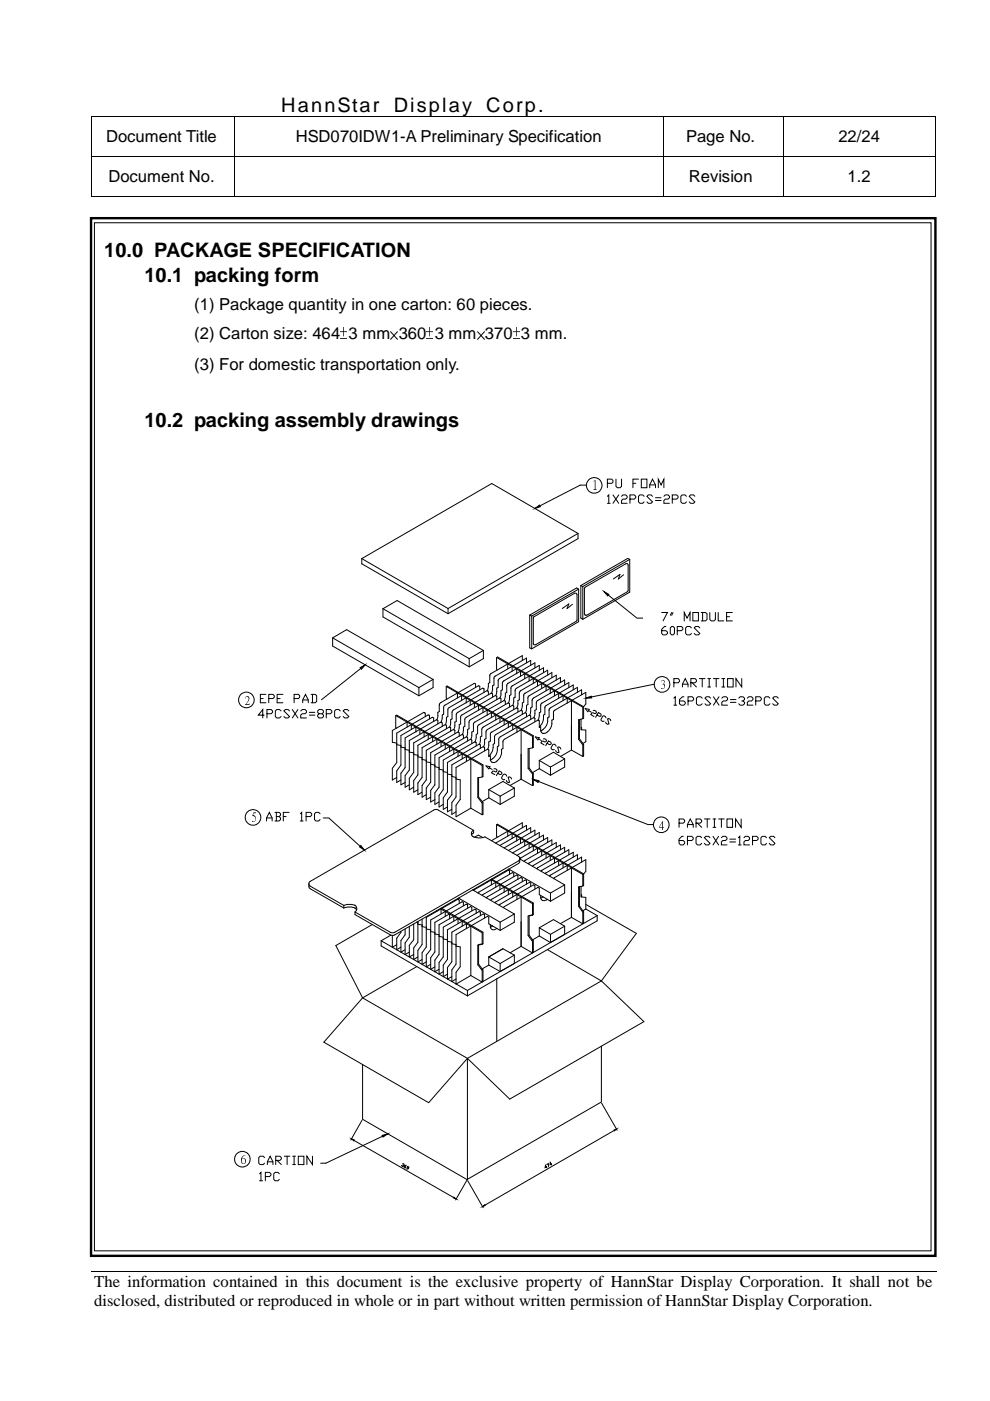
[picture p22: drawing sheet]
<svg xmlns="http://www.w3.org/2000/svg" width="210mm" height="297mm" viewBox="0 0 210 297" stroke-linecap="round" stroke-linejoin="round" font-family="sans-serif">
<defs><g id="words">
<g font-size="4.2">
<text x="59.6" y="23.8">HannStar</text>
<text x="83.5" y="23.8">Display Corp.</text>
<text x="22.1" y="54.5">10.0 PACKAGE SPECIFICATION</text>
<text x="30.6" y="59.8">10.1 packing form</text>
<text x="30.6" y="90.5">10.2 packing assembly drawings</text>
</g>
<g font-size="3.5">
<text x="22.5" y="30.2">Document Title</text>
<text x="62.7" y="30.2">HSD070IDW1-A Preliminary Specification</text>
<text x="145.5" y="30.2">Page No.</text>
<text x="177.8" y="30.2">22/24</text>
<text x="23" y="38.7">Document No.</text>
<text x="146.1" y="38.7">Revision</text>
<text x="179.7" y="38.7">1.2</text>
<text x="41.2" y="65.8">(1) Package quantity in one carton: 60 pieces.</text>
<text x="41.2" y="72">(2) Carton size: 464±3 mm×360±3 mm×370±3 mm.</text>
<text x="41.2" y="78.5">(3) For domestic transportation only.</text>
<text x="20" y="272.9">The information contained in this document is the exclusive property of HannStar Display Corporation. It shall not be</text>
<text x="20" y="277">disclosed, distributed or reproduced in whole or in part without written permission of HannStar Display Corporation.</text>
</g>
<g font-size="2.6">
<text x="125.6" y="103.7">1</text>
<text x="51.8" y="149.2">2</text>
<text x="140" y="145.9">3</text>
<text x="53.2" y="174.1">5</text>
<text x="139.8" y="175.7">4</text>
<text x="51" y="246.6">6</text>
</g>
</g></defs>
<g fill="#000">
<path d="M19.4 24.7h.2v.1h-.2zM19.4 33.1h.2v.2h-.2zM49.5 24.7h.2v.1h-.2zM49.5 33.1h.2v.2h-.2zM59.1 24.7h.1v.1h-.1zM140.5 24.7h.2v.1h-.2zM140.5 33.1h.2v.2h-.2zM165.9 24.7h.2v.1h-.2zM165.9 33.1h.2v.2h-.2zM198.2 24.7h.1v.1h-.1zM198.2 33.1h.1v.2h-.1zM19.4 41.6h.2v.2h-.2z"/>
<path d="M49.5 41.6h.2v.2h-.2zM140.5 41.6h.2v.2h-.2zM165.9 41.6h.2v.2h-.2zM198.2 41.6h.1v.2h-.1zM198.5 269.6v.1z"/>
</g>
<g fill="none" stroke="#000" stroke-width=".21">
<path d="M19.5 24.8v8.3M19.5 33.3v8.3M19.6 24.8h29.9M19.6 33.2h29.9M49.6 24.8v8.3M49.6 33.3v8.3M49.7 24.8h9.4M49.7 33.2h90.8M59.2 24.8h81.3M140.6 24.8v8.3M140.6 33.3v8.3M140.7 24.8h25.2"/>
<path d="M140.7 33.2h25.2M166 24.8v8.3M166 33.3v8.3M166.1 24.8h32.1M166.1 33.2h32.1M198.2 24.8v8.3M198.2 33.3v8.3M19.6 41.7h29.9M49.7 41.7h90.8M140.7 41.7h25.2M166.1 41.7h32.1M19.3 269.6h179.2"/>
</g>
<g fill="#fff">
<path d="M19.3 277.9h179.2z"/>
<path d="M198.5 269.7v8.2z"/>
</g>
<path d="M19.3 46.3h179v220h-179z" fill="none" stroke="#000" stroke-width=".51"/>
<path d="M20 47.2h177.4v218h-177.4z" fill-rule="evenodd" fill="#fff"/>
<path d="M20 47.2h177.4v218h-177.4z" fill="none" stroke="#000" stroke-width=".21"/>
<path d="M45.5 91.6h127.1v168.3h-127.1z" fill="#fff"/>
<path d="M45.4 91.6v168.3h127.2" fill="none" stroke="#fff" stroke-width=".21"/>
<g fill="none" stroke="#000" stroke-width=".21">
<path d="M76.7 118.4v1.1l18.3 10.6M76.7 118.4l18.3 10.6M113.4 107.8l1-.7 .2 .3zM122.6 113.1l-18.3-10.6-27.6 15.9M122.6 113.1v1.1l-27.6 15.9M122.6 113.1l-27.6 15.9M124.3 102.9h-1.3l-8.5 4.4M128.8 102.5h.9l.3-.3v-.3l-.3-.3h-.9v1.8M128.8 105.2l.3-.3v1.8M128.8 106.7h.6M130 104.9l1.2 1.8M130.6 101.6v1.5l.3 .3h.6l.3-.3v-1.5"/>
<path d="M131.2 104.9l-1.2 1.8M131.8 105.2l.3-.3h.6l.3 .3v.3l-.3 .3h-.6l-.3 .3v.6h1.2M133.5 118.6l-9.9 5.8M133.5 118.6l-.4-.2-10 5.7M133.5 118.6v6.9l-9.9 5.8M133.6 105.8h.9l.3-.3v-.3l-.3-.3h-.9v1.8M134.2 102.5h.6M135.4 101.6h-1.2v1.8M136 101.6h1.2v1.8h-1.2zM136.6 105.2l-.3-.3h-.6l-.3 .3v1.2l.3 .3h.6l.3-.3M137.8 103.4v-.6l.5-1.2 .7 1.2v.6M137.8 102.8h1.2"/>
<path d="M138.3 105.2l-.3-.3h-.5l-.3 .3 1.1 1.2-.3 .3h-.5l-.3-.3M139 105.5h1.2M139 106.1h1.2M139.6 103.4v-1.8l.6 1.2 .6-1.2v1.8M140.8 105.2l.3-.3h.5l.3 .3v.3l-.3 .3h-.5l-.3 .3v.6h1.1M142.5 105.8h1l.3-.3v-.3l-.3-.3h-1v1.8M145.5 105.2l-.3-.3h-.5l-.3 .3v1.2l.3 .3h.5l.3-.3M147.3 105.2l-.2-.3h-.7l-.3 .3 1.2 1.2-.2 .3h-.7l-.3-.3M70.5 135.2l18.3 10.6M70.5 135.2v1.8l18.3 10.5M70.5 135.2l3-1.7 18.3 10.5M81.2 129.1v1.7l18.3 10.6"/>
<path d="M81.2 129.1l3-1.8 18.3 10.6M81.2 129.1l18.3 10.5M95 129v1.1M99.5 139.6v1.8M102.5 137.9v1.7l-3 1.8M102.5 137.9l-3 1.7M105.5 139.3l18.2 10.5M112.3 130.4v7l.4 .2M112.3 130.4l.4 .2M112.7 130.6v7M113.1 130.8l8.7-5 .5 .1v5.7l-8.8 5.1-.4-.2zM121.4 128.1l-1.2 .9 .4-1-1.4 1"/>
<path d="M122.7 124.9v6.9l-10 5.8M122.7 124.9l-.4-.2-10 5.7M122.7 124.9l-10 5.7M123.1 124.1v6.9l.5 .3M123.1 124.1l.5 .3M123.6 124.4v6.9M124 124.6l8.7-5.1 .5 .2v5.6l-8.8 5.2-.3-.1-.2-.2zM128.1 125.4l1 .6-.2 .4zM129 126.2l6 4.8h1.3M132.2 121.9l-1.1 .9 .3-1-1.4 1M140.3 129.9h1.2l-.9 1.7M141.2 132.8h-.3l-.6 .6v.9l.3 .3h.6l.3-.3v-.3l-.3-.3h-.9"/>
<path d="M142.1 133.1l.3-.3h.3l.3 .3v1.2l-.3 .3h-.3l-.3-.3zM142.4 129.9l-.3 .6M142.7 129.9l-.3 .6M143.6 133.7h.9l.3-.3v-.3l-.3-.3h-.9v1.8M145.1 131.6v-1.7l.6 1.1 .6-1.1v1.7M146.6 133.1l-.3-.3h-.6l-.3 .3v1.2l.3 .3h.6l.3-.3M146.9 129.9h1.2v1.7h-1.2zM148.4 133.1l-.3-.3h-.6l-.3 .3 1.2 1.2-.3 .3h-.6l-.3-.3M148.7 129.9h.9l.3 .2v1.2l-.3 .3h-.9M149 129.9v1.7M150.5 129.9v1.4l.3 .3h.6l.3-.3v-1.4M152.3 129.9v1.7h1.2"/>
<path d="M154.1 130.8h.6M155.3 129.9h-1.2v1.7h1.2M55.2 148.1h.6M56 151.6h-1.2l.9-1.2v1.8M56.4 147.2h-1.2v1.8h1.2M56.6 151.3h.9l.3-.3v-.3l-.3-.3h-.9v1.8M57 148.1h.9l.3-.3v-.3l-.3-.3h-.9v1.8M58.8 148.1h.6M59.6 150.7l-.3-.3h-.6l-.3 .3v1.2l.3 .3h.6l.3-.3M60 147.2h-1.2v1.8h1.2M61.4 150.7l-.3-.3h-.6l-.3 .3 1.2 1.2-.3 .3h-.6l-.3-.3M62 150.4l1.2 1.8"/>
<path d="M62.4 148.1h.9l.2-.3v-.3l-.2-.3h-.9v1.8M63.2 150.4l-1.2 1.8M63.8 150.7l.3-.3h.6l.3 .3v.3l-.3 .3h-.6l-.3 .3v.6h1.2M64.2 149v-.6l.6-1.2 .6 1.2v.6M64.2 148.4h1.2M65.6 151h1.2M65.6 151.6h1.2M66 147.2h.8l.3 .3v1.2l-.3 .3h-.8M66.3 147.2v1.8M67.6 151.3l-.2-.3v-.3l.2-.3h.7l.3 .3v.3l-.3 .3h-.7l-.2 .3v.3l.2 .3h.7l.3-.3v-.3l-.3-.3M69.2 151.3h.9l.3-.3v-.3l-.3-.3h-.9v1.8M72.1 150.7l-.3-.3h-.6l-.2 .3v1.2l.2 .3h.6l.3-.3"/>
<path d="M74 150.7l-.3-.3h-.6l-.3 .3 1.2 1.2-.3 .3h-.6l-.3-.3M76.4 141.5l1-.5-.8 .9zM76.5 141.7l-8.3 6.7M84 154.4l-.1-.2v-2.5l18.3 10.6v2.4l-.9 .2v4.2l.9 1.2v2.4l-2.4-1.3M84.1 151.8v-.2l18.3 10.6v2.4l-.2 .1M84.1 157.9l.9 .2M85 158.4l.9 .2M85.9 158.9l.9 .2M86.3 153.1v1M86.8 159.5l.9 .1M87.2 153.6v1.1M87.7 160l.9 .1"/>
<path d="M88.2 154.2v1M88.8 145.8v1.7M89 154.7v1M89.9 155.2v1M90.2 151.9v-.7l-.3-.2-6.7 3.9v2.5l.9 .2M90.8 155.7v1M91.1 152.4v-.6l-.3-.2-6.7 3.8v6.3l-.9 1.2v2.5l.9-.6M91.7 156.2v1.1M91.8 144v1.8l-3 1.7M91.8 144l-3 1.8M91.9 153v-.8l-.2-.1-6.7 3.8v6.3l-.9 1.2v2.5l.9-.5M92.6 156.7v1.1"/>
<path d="M92.8 153.5v-.7l-.3-.2-6.6 3.8v6.4l-.9 1.1v2.5l.9-.5M93.5 157.3v1M93.8 154v-.7l-.3-.2-6.7 3.9v6.3l-.9 1.2v2.4l.9-.5M94.4 157.8v1M94.7 154.5v-.7l-.3-.1-6.7 3.8v6.3l-.9 1.2v2.5l.9-.6M94.7 148.2l-.1-.2v-2.5l18.3 10.6v2.5l-.9 .1v4.2l.9 1.2v2.5l-2.4-1.4M94.8 145.7v-.3l18.3 10.6v2.5h-.2M95.3 158.3v1M95.5 155.1v-.8l-.3-.1-6.6 3.8v6.3l-.9 1.2v2.5l.9-.5M96.2 158.8v1.1M96.4 155.6v-.8l-.3-.1-6.6 3.8v6.3l-.9 1.2v2.5l.9-.5M97 146.9v1.1"/>
<path d="M97.1 159.3v1.1M97.4 156.1v-.7l-.3-.2-6.7 3.9v6.2l-.9 1.2v2.5l.9-.5M97.9 147.4v1.1M98 159.9v1M98.3 156.6v-.7l-.3-.2-6.7 3.9v6.2l-.9 1.3v2.4l.9-.5M98.8 148v1M99.1 157.1v-.7l-.3-.2-6.6 3.9v6.3l-.9 1.2v2.4l.9-.5M99.7 148.5v1M100 157.6v-.7l-.3-.2-6.6 3.9v6.3l-.9 1.2v2.4l.9-.5M100.6 149v1.1M100.8 145.7v-.6l-.3-.2-7.1 4.1-.3 .4v1.5l-.3 .1v1l-.2 .6M101 158.1v-.6l-.3-.2-6.7 3.8v6.3l-.9 1.2v2.5l.9-.6"/>
<path d="M101.5 149.5v1.1M101.7 146.2v-.7l-.3-.1-7.2 4.1-.1 .3v1.6l-.3 .2v.7l-.3 .8M101.9 158.7v-.7l-.3-.2-6.7 3.9v6.2l-.9 1.2v2.5l.9-.5M102.4 150.1v1M102.6 146.8v-.8l-.3-.1-7.1 4.2-.2 .3v1.5l-.3 .2v.8l-.3 .8M102.7 159.2v-.7l-.3-.2-6.6 3.9v6.3l-.9 1.2v2.4l.9-.5M103.3 150.6v1M103.5 147.3v-.7l-.3-.1-7.2 4.1-.2 .3v1.5l-.3 .2v.8l-.2 .8M103.8 143.2v1.5l-.3 .2v.7l-.2 .9M104.1 142.8l-.3 .3v.2M104.2 151.1v1M104.4 147.8v-.7l-.3-.1-7.1 4.1-.3 .4v1.5l-.3 .1v1l-.2 .6"/>
<path d="M104.7 143.8v1.4l-.3 .2v.8l-.2 .8M105 143.3l-.2 .2-.1 .3M105.1 151.6v1M105.3 148.4v-.8l-.3-.1-7.1 4.1-.2 .3v1.6l-.3 .2v.6l-.3 .9M105.4 142.1l-.1-.3v-2.4l18.3 10.5v2.5l-.9 .2v4.1l.9 1.2v2.5l-2.4-1.4M105.6 144.3v1.4l-.3 .2v.9l-.2 .7M105.9 143.8l-.3 .5M106 152.1v1M106.2 148.9v-.7l-.3-.2-7.1 4.1-.2 .3v1.6l-.3 .2-.1 1.1-.2 .4M106.5 144.8v1.4l-.3 .3v.9l-.2 .6M106.8 144.4l-.2 .2-.1 .3M106.9 152.6v1.1"/>
<path d="M107.1 149.4v-.7l-.3-.2-7.1 4.1-.3 .4v1.5l-.3 .2v.8l-.2 .7M107.4 145.4v1.4l-.3 .2v.6l-.2 .9M107.7 140.7v1.1M107.7 144.9l-.2 .2-.1 .3M107.8 153.1v1.1M108 149.9v-.7l-.3-.2-7.1 4.1-.2 .3v1.7l-.4 .1v1l-.2 .6M108.3 145.9v1.4l-.3 .2v.8l-.2 .7M108.6 141.3v1M108.6 145.4l-.3 .5M108.7 153.7v1M108.9 150.4v-.7l-.3-.2-7.1 4.2-.2 .3v1.6l-.3 .1v.7l-.3 .9M109.2 146.4v1.4l-.3 .2v.8l-.2 .7"/>
<path d="M109.5 145.9l-.3 .5M109.6 141.8v1.1M109.6 154.2v1.1M109.8 150.9v-.7l-.3-.1-7.2 4.1-.1 .3v1.6l-.3 .1v.9l-.3 .7M110.1 146.9v1.5l-.3 .1v1l-.2 .6M110.4 142.3v1.1M110.4 150.6l-7.1 4.1-.3 .4v1.5l-.3 .1v1l-.2 .7M110.4 150.6l.3 .2v.7M110.4 146.5l-.3 .5M110.5 154.7v10.5M110.7 140v-1l-6.6 3.8M111 147.4v1.5l-.3 .1v1l-.2 .6"/>
<path d="M111.3 142.8v1.1M111.6 152v-.7l-.3-.2-7.2 4.2-.1 .2v1.6l-.4 .2v.9l-.2 .7M111.6 140.5v-1l-6.6 3.9M111.9 147.9v1.5l-.3 .1v.9l-.2 .7M112.2 158.7v4.1l.9 1.2v2.5l-.2-.1M112.2 143.4v1M112.2 147.5l-.3 .5M112.5 152.5v-.7l-.3-.2-7.1 4.2-.2 .3v1.5l-.3 .2v.7a2.76 2.76 0 0 1-1 1.8M112.5 141.1v-1.1l-6.6 3.9M113.1 143.9v1M113.1 148l-.3 .4v1.5l-.3 .2v.8l-.2 .7M113.4 153v-.7l-.3-.1-7.1 4-.3 .4v1.5l-.2 .2v.7a2.53 2.53 0 0 1-1.5 2.1"/>
<path d="M113.4 141.6v-1.1l-6.6 3.9M113.5 156.2l.8 .2-.3 .5zM113.7 149v1.4l-.3 .2v.9l-.2 .7M114 144.4v1M114 152.7l-7.1 4-.3 .5v1.5l-.3 .2v.6a2.52 2.52 0 0 1-1.4 2.2l-.6-.1-.2-.2-.1-1.1-.4 .1v-1.4l-.3-.1-6.6 3.8v6.3l-.9 1.2v2.5l.9-.6M114 148.5l-.3 .5M114.2 156.7l.6 .3M114.3 142.1v-1l-6.6 3.8M114.9 144.9v1.1M114.9 149l-.3 .4v1.5l-.3 .2v1l-.2 .6M115.2 156.7l.6 .1 .1 .3-.4 .2-.6-.1-.2 .3 .7 .4M115.2 142.6v-1l-6.6 3.8"/>
<path d="M115.5 150v1.5l-.3 .1v.7a2.29 2.29 0 0 1-.9 1.8M115.8 145.4v1.1M115.8 149.5l-.3 .6M116 157.6l.5 .3 .4-.3-.1-.2-.5-.3-.6 1M116.1 143.2v-1.1l-6.6 3.9M116.4 150.5v1.5l-.3 .2v.7a2.52 2.52 0 0 1-1.5 2.1M116.7 146v1M116.7 150.1l-.3 .5M117 143.7v-1.1l-6.6 3.9M117.3 151.1v1.4l-.3 .2v.7a2.06 2.06 0 0 1-1.9 2.1l-.5-.5v-.9l-.3 .1v-1.3l-.3-.2M117.6 146.5v1M117.6 150.6l-.2 .2-.1 .3"/>
<path d="M117.9 158.2l-.1-.2-.3-.2h-.3l-.4 .7 .1 .3 .3 .2 .3-.1M117.9 144.2v-1l-6.7 3.8-.2 .5M118.4 147v1M118.8 144.7v-1l-6.6 3.8M118.9 158.8l-.1-.2-.3-.2h-.3l.3 1.1-.3 .1-.3-.2-.1-.3M119.4 147.5v1.1M119.7 145.2v-1l-6.6 3.8M120.3 148v1.1M120.6 145.7v-1l-6.6 3.8M121.2 148.6v10.4M121.2 159l-2.4 1.4M121.5 146.2v-1l-6.6 3.9"/>
<path d="M122.4 146.8v-1.1l-6.6 3.9M122.9 152.6v4l.8 1.2v2.5l-.1-.1M123.2 152.5v2.2l1 .1v2.5l-.6 .3M123.2 154.2l.1 .1v.4M123.3 147.3v-1.1l-6.6 3.9M123.7 149.8l.5-.5v-2.5l-6.6 3.8M123.7 149.8v2.5h-.1M124.1 150.2l.8 .2-.3 .5zM124.2 148l1.1-.4 .1 .4zM124.8 150.7l.5 .3M125.8 150.7l.6 .1v.3v.1l-.3 .1-.6-.1-.2 .3 .6 .4M126.6 151.6l.5 .3 .3-.1 .1-.2-.1-.2-.5-.3-.6 1"/>
<path d="M128.5 152.2l-.1-.2-.3-.2h-.3l-.4 .7 .1 .3 .3 .2 .3-.1M129.5 152.8l-.1-.2-.3-.3-.3 .1 .3 1.1-.3 .1-.3-.2-.1-.3M138.7 145.1l-13.3 2.7M142.9 144.8h.9l.3-.3v-.3l-.3-.3h-.9v1.8M142.9 148l.3-.3v1.8M142.9 149.5h.6M144.7 145.7v-.6l.6-1.2 .6 1.2v.6M144.7 145.1h1.2M145 147.7h-.3l-.6 .6v.9l.3 .3h.6l.3-.3v-.3l-.3-.3h-.9M145.9 148.6h.9l.3-.3v-.3l-.3-.3h-.9v1.8M146.5 144.8h.9l.3-.3v-.3l-.3-.3h-.9v1.8M146.8 144.8l.9 .9"/>
<path d="M148.3 143.9h1.2M148.9 148l-.4-.3h-.5l-.3 .3v1.2l.3 .3h.5l.4-.3M148.9 143.9v1.8M150.1 143.9h.6M150.1 145.7h.6M150.4 143.9v1.8M150.7 148l-.3-.3h-.6l-.3 .3 1.2 1.2-.3 .3h-.6l-.3-.3M151.3 143.9h1.1M151.3 147.7l1.1 1.8M151.8 143.9v1.8M152.4 147.7l-1.1 1.8M153 148l.4-.3h.6l.3 .3v.3l-.3 .3h-.6l-.4 .3v.6h1.3"/>
<path d="M153 143.9h.7M153 145.7h.7M153.4 143.9v1.8M154.3 143.9h1.1v1.8h-1.1zM154.9 148.3h1.1M154.9 148.9h1.1M156.6 148l.3-.3h.6l.4 .3v.3l-.4 .3h-.2M157.3 143.9v1.8l-1.3-1.8v1.8M157.5 148.6l.4 .3v.3l-.4 .3h-.6l-.3-.3M158.5 148l.2-.3h.6l.3 .3v.3l-.3 .3h-.6l-.2 .3v.6h1.1M160.2 148.6h.9l.3-.3v-.3l-.3-.3h-.9v1.8M163.2 148l-.3-.3h-.6l-.2 .3v1.2l.2 .3h.6l.3-.3"/>
<path d="M165 148l-.3-.3h-.6l-.3 .3 1.2 1.2-.3 .3h-.6l-.3-.3M56.5 174.1v-.7l.6-1.2 .6 1.2v.7M56.5 173.4h1.2M58.3 172.2h.9l.3 .3v.3l-.3 .3M58.6 173.1h.6l.3 .3v.4l-.3 .3h-.9M58.6 172.2v1.9M60.1 173.1h.6M61.3 172.2h-1.2v1.9M63.7 172.5l.3-.3v1.9M63.7 174.1h.6M64.9 173.1h.9l.3-.3v-.3l-.3-.3h-.9v1.9M67.9 172.5l-.3-.3h-.6l-.3 .3v1.3l.3 .3h.6l.3-.3"/>
<path d="M68.5 173.4h1.2l6.7 6M76.5 179.3l.8 .9-1.1-.6zM88.6 160.5l.9 .1M89.5 161l.9 .2M90.4 161.5l.9 .2M91.3 162l.9 .2M92.2 162.5l.9 .3M93.1 163.1l.9 .2M94 163.6l.9 .2M94.9 164.1l.9 .2M95.8 164.6l.9 .2M96.7 165.2l.9 .1v4.2l-.9 1.2v2.5l3.1-1.8"/>
<path d="M98.9 160.4v1M99.8 160.9v10.5M100.3 177.4l1.1 .3 1.4-.3 7.1 4.2 .3 .2v.4l-.3 .3-26.3 15.2h-.8l-7.5-4.3M100.4 176.1l-7.5-4.4-.7-.1-26.7 15.5v.5l.2 .3 7.2 4.1M100.4 176.1v.5l-.4 .4M100.4 176.1l-.5 .5 .1 .6 .4 .2M100.6 177.5l.8-.4 1 .5M101.5 164.9v4.1l.9 1.2v2.5l-.2-.2M103 162.4l.9 .1-.3 .5zM103.6 167.4v1.7M103.6 167.4l2.4 1.4M103.6 169.1l-1.4 .9"/>
<path d="M103.6 169.1l2.4 1.4M103.8 162.8l.6 .3M104.7 163l.6 .1v.5l-.9-.1-.2 .4 .7 .3M105.4 177.5l-.1-.2v-2.5l18.3 10.6v2.5l-.9 .1v4.2l.9 1.2v2.5l-2.4-1.4M105.5 174.9v-.2l18.2 10.6v2.5h-.1M105.5 163.9l.5 .3 .4-.2-.1-.3-.5-.3-.6 1.1M106 168.8v1.7M107.4 164.6v-.3l-.4-.2-.3 .1-.4 .7 .1 .2 .4 .2h.2M107.7 176.2v1.1M108.5 165.2l-.1-.3-.4-.2-.3 .1 .3 1-.2 .1-.4-.2v-.2M108.6 176.7v1.1M109.1 167.1v1.7l-3.1 1.7"/>
<path d="M109.1 167.1l-3.1 1.7M109.1 167.1l-2.5-1.4-3 1.7M109.6 177.3v1M110.4 177.8v1M110.5 165.2l-2.3 1.3M110.7 175.5v-1.1l-6.5 3.9M111.3 178.3v1.1M111.6 176v-1l-6.5 3.8M112.2 178.8v1.1M112.5 176.5v-1l-6.5 3.8M113.1 165.3l1.2 .2-.2 .4zM113.1 179.4v1"/>
<path d="M113.4 177.1v-1.1l-6.5 3.8M114 179.9v1M114.2 165.7l23.2 9.1h1.2M114.3 177.6v-1.1l-6.5 3.8M114.3 161.2v1.8M114.3 163l-1.4 .8M114.3 161.2l2.4 1.4M114.3 163l2.4 1.4M115.2 178.1v-1l-6.5 3.7M116.1 178.6v-1l-6.5 3.7M116.7 162.6v1.8M117 179.1v-1l-6.6 3.8"/>
<path d="M117.9 179.6v-1l-6.6 3.8M119.7 160.9v1.7l-3 1.8M119.7 160.9l-3 1.7M119.7 160.9l-2.4-1.4-3 1.7M144 174.5h.9l.3-.3v-.3l-.3-.3h-.9v1.8M144.9 177.3h-.3l-.6 .6v.9l.3 .3h.6l.3-.3v-.3l-.3-.3h-.9M145.8 175.4v-.6l.5-1.2 .7 1.2v.6M145.8 178.2h.9l.3-.3v-.3l-.3-.3h-.9v1.8M145.8 174.8h1.2M147.6 174.5h.9l.3-.3v-.3l-.3-.3h-.9v1.8M147.9 174.5l.9 .9M148.8 177.6l-.3-.3h-.6l-.3 .3v1.2l.3 .3h.6l.3-.3"/>
<path d="M149.4 173.6h1.1M149.9 173.6v1.8M150.5 177.6l-.3-.3h-.6l-.2 .3 1.1 1.2-.3 .3h-.6l-.2-.3M151.2 173.6h.6M151.2 175.4h.6M151.2 177.3l1.2 1.8M151.5 173.6v1.8M152.4 173.6h1.1M152.4 177.3l-1.2 1.8M153 177.6l.2-.3h.6l.3 .3v.3l-.3 .3h-.6l-.2 .3v.6h1.1M153 173.6v1.8M154.1 173.6h1.2v1.8h-1.2z"/>
<path d="M154.7 177.9h1.3M154.7 178.5h1.3M156.5 177.6l.3-.3v1.8M156.5 179.1h.6M157.1 173.6v1.8l-1.1-1.8v1.8M157.7 177.6l.3-.3h.6l.3 .3v.3l-.3 .3h-.6l-.3 .3v.6h1.2M159.6 178.2h.8l.3-.3v-.3l-.3-.3h-.8v1.8M162.5 177.6l-.3-.3h-.6l-.3 .3v1.2l.3 .3h.6l.3-.3M164.3 177.6l-.3-.3h-.6l-.3 .3 1.2 1.2-.3 .3h-.6l-.3-.3M65.5 187.4v.6l.2 .4 7.2 4.1M72.9 192.5l1.6-.2 .8 .2 .3 .4M72.9 192l.7-.2h.9a1.07 1.07 0 0 1 1.1 .8v.3l-.3 .5"/>
<path d="M72.9 192v.5M78.9 196l-7.7 4.5 5.7 11.1M80.8 199.5v1.1l18.3 10.5M80.8 199.5l18.3 10.5M82.8 198.3l-2 1.2M83.2 198.3v2.5l.9-.5M85 197.5v.2l-.9 1.2v2.5l.9-.6M85.9 197v1.2l-.9 1.2v2.5l.9-.5M86.8 196.4v2.3l-.9 1.2v2.5l.9-.5M87.7 195.9v3.3l-.9 1.2v2.5l.9-.5M88.3 195.5l.3 .1M88.6 195.4v4.4l-.9 1.2v2.4l.9-.5"/>
<path d="M88.6 195.9l.9 .2M89.5 194.9v5.4l-.9 1.2v2.4l.9-.5M89.5 196.5l.9 .1M90.4 197l.9 .1M91.3 197.5l.9 .2M92.2 198l.9 .2M92.6 193.1v.1M93.1 198.5l.9 .2M93.3 192.6l8.9 5.2v2.4l-.9 .2v4.1l.9 1.3v2.4l-2.4-1.4M93.5 192.7v1M93.6 192.5l8.8 5.1v2.5l-.9 .2v4.1l.9 1.2v2.5l-.2-.1M94 199.1l.9 .1"/>
<path d="M94.4 193.2v1.1M94.9 199.6l.9 .2M95.3 193.7v1.1M96.2 194.3v1M96.4 190.9v.1M97.1 194.8v1M97.2 190.4l8.8 5.1M97.4 191.5v-.6l-.3-.2-6.7 3.8v6.3l-.9 1.2v2.5l.9-.6M98 195.3v1.1M98.3 192.1v-.7l-.3-.2-6.7 3.9v6.2l-.9 1.2v2.5l.9-.5M98.9 195.8v1.1M99.1 192.6v-.7l-.3-.2-6.6 3.9v6.2l-.9 1.3v2.4l.9-.5"/>
<path d="M99.8 196.4v10.4M100 193.1v-.7l-.3-.2-6.6 3.9v6.2l-.9 1.3v2.4l.9-.5M100.2 188.7l8.9 5.1M101 193.6v-.7l-.3-.1-6.7 3.8v6.3l-.9 1.2v2.4l.9-.5M101.9 194.1v-.7l-.3-.1-6.7 3.8v6.3l-.9 1.2v2.5l.9-.6M102.7 194.6v-.7l-.3-.1-6.6 3.8v6.3l-.9 1.2v2.5l.9-.5M103.3 186.9v.2M104 196v.8l.4 .3h.4l.6-.3M104.1 186.5l8.8 5.1v2.4l-.9 .2v4.2l.9 1.2v2.4l-2.4-1.4M104.2 186.5v1.1M104.2 186.4l8.9 5.1v2.4l-.9 .2v4.2l.9 1.2v2.4l-.2-.1M104.4 196.3l-.4 .3"/>
<path d="M105.1 187.1v1M106 187.6v1M106 197.3l-2.4-1.4v-1.4l-.3-.2-6.6 3.8v6.3l-.9 1.2v2.5l.9-.5M106 195.5v1.8M106.9 188.1v1M107.1 184.7v.2M107.8 188.6v1.1M107.9 184.3l8.8 5M108 185.4v-.7l-.3-.2-7.3 4.3M108.7 189.1v1.1M108.9 185.9v-.7l-.3-.2-7.3 4.3M109.1 193.8v1.7l-3.1 1.8"/>
<path d="M109.1 193.8l-3.1 1.7M109.6 189.7v1M109.8 186.4v-.7l-.3-.2-7.3 4.4M110.2 182v.7l-.3 .4-26.3 15.2-.8-.1-7.5-4.3v-.5M110.4 181.9l-.2 .2 9.5 5.5M110.5 190.2v10.4M110.7 186.9v-.6l-.3-.3-7.3 4.4M111.3 182.4l-.2 .3M111.6 187.4v-.6l-.3-.2-7.3 4.3M112.2 183l-.2 .2M112.5 188v-.8l-.3-.1-7.3 4.3M113.1 183.5l-.2 .2"/>
<path d="M113.4 188.5v-.7l-.3-.2-7.3 4.3M114 184l-.2 .2M114.3 196.7v1.7M114.3 198.4l-1.6 1M114.3 198.4l2.4 1.4M114.3 196.7l2.4 1.4M114.6 189.9v.5l.3 .5 .6 .1 .5-.3M114.9 180.4v1M115.1 190.1l-.5 .3M115.8 180.9v1M115.8 185l-.2 .2M116.7 181.4v1"/>
<path d="M116.7 191.1l-2.4-1.4v-1.4l-.3-.1-7.3 4.2M116.7 185.5l-.2 .2M116.7 189.3v1.8M116.7 198.1v1.7M117.6 181.9v1.1M117.6 186l-.2 .3M118.4 182.4v1.1M118.8 180.2v-1.1l-6.6 3.9M119.4 183v1M119.7 180.7v-1.1l-6.6 3.9M119.7 187.6v1.7l-3 1.8M119.7 196.4v1.7l-3 1.7"/>
<path d="M119.7 187.6l-3 1.7M119.7 196.4l-2.4-1.4-3 1.7M119.7 196.4l-3 1.7M120.3 183.5v1M120.6 181.2v-1l-6.6 3.8M121.2 184v10.5M121.2 194.5l-2.4 1.3M121.5 181.7v-1l-6.8 4M122.4 182.3v-1.1l-6.6 3.9M122.9 188v4.1l.8 1.2v2.5l-.1-.1M123.2 187.9v2.2l1 .2v2.4M123.2 189.7h.1v.5"/>
<path d="M123.3 182.8v-1.1l-6.6 3.9M123.7 185.3l.5-.6v-2.4l-6.6 3.8M124.2 191.8l10.7 6.1-7.4 10.1M124.2 192.7l-.6 .4M124.2 192.7l2.4 1.4M126.6 194.1v1.1l-27.5 15.9M126.6 194.1l-27.5 15.9M76.9 211.6l-8.2 9.4 22.2 12.8 8.2-9.4M76.9 211.6l22.2 12.8M88.4 204.9l-11.5 6.7M95.8 200.1l.9 .2M96.7 200.6l.9 .2v4.2l-.9 1.1v2.5l3.1-1.8"/>
<path d="M99.1 210v1.1M103.6 202.9v1.7M103.6 204.6l-1.5 .9M103.6 204.6l2.4 1.4M103.6 202.9l2.4 1.4M105.3 207.5v13.3M106 204.3v1.7M109.1 202.5l-2.5-1.3-3 1.7M109.1 202.5v1.8l-3.1 1.7M109.1 202.5l-3.1 1.8M110.5 200.6l-2.3 1.4M116 201.3l11.5 6.7"/>
<path d="M127.5 208l9 8.6-28.4 16.4-9-8.6M127.5 208l-28.4 16.4M76.8 237.5l-2.4 4.2M76.9 225.7v11.6l22.1 12.8 28.5-16.4M99.1 224.4v25.6M127.5 221.8v11.8M127.6 233.9l3.3 5.7M130.2 239.6l.5-.2-.4 .4zM130.2 239.7l-27.4 15.8M55 248.9l.3-.3v1.7M55 250.3h.7M56.1 245.4l-.3-.3h-.6l-.3 .3v1.2l.3 .3h.6l.3-.3"/>
<path d="M56.3 249.5h.8l.3-.3v-.3l-.3-.3h-.8v1.7M56.7 246.9v-.6l.6-1.2 .6 1.2v.6M56.7 246.3h1.2M58.5 246h.9l.2-.3v-.3l-.2-.3h-.9v1.8M58.8 246l.8 .9M59.2 248.9l-.3-.3h-.6l-.3 .3v1.1l.3 .3h.6l.3-.3M60.3 245.1h1.2M60.9 245.1v1.8M62.1 245.1h.6M62.1 246.9h.6M62.4 245.1v1.8M63.2 245.1h1.2v1.8h-1.2z"/>
<path d="M66.3 245.1v1.8l-1.2-1.8v1.8M74.5 241.5l.6 .2-.1 .2zM75.1 241.8l21.1 12.1M81 240.7l1.2-.3-1 .7zM81.1 240.9l-12 5.7h-1.1M85.1 247.1l.2 .2 .2-.2M85.3 246.7l.3 .1 .1 .2h-.3M86.1 247.1h-.3l-.2 .3 .3 .2 .1-.1-.2-.3M86.6 247.7l-.3-.3 .2-.1 .2 .3-.1 .2h-.4M96.2 253.8l.5 .4-.6-.2zM99 250.3l-2.4 4.1M99.1 250.3l3.3 5.8"/>
<path d="M102.3 255.8l.5-.4 .1 .2zM115.9 247.4l-.3 .2 .1-.5 .3 .5M115.9 246.9l.3-.2 .1 .7M117 246.8l-.4 .2 .1-.5 .3 .5"/>
<circle cx="126" cy="102.9" r="1.66"/>
<circle cx="52.2" cy="148.4" r="1.66"/>
<circle cx="140.4" cy="145.1" r="1.65"/>
<circle cx="53.6" cy="173.3" r="1.65"/>
<circle cx="140.2" cy="174.9" r="1.66"/>
<circle cx="51.4" cy="245.8" r="1.65"/>
</g>
<path d="M113.4 107.8l1-.7 .2 .3zM128.1 125.4l1 .6-.2 .4zM76.4 141.5l1-.5-.8 .9zM124.2 148l1.1-.4 .1 .4zM76.5 179.3l.8 .9-1.1-.6zM113.1 165.3l1.2 .2-.2 .4zM130.2 239.6l.5-.2-.4 .4zM74.5 241.5l.6 .2-.1 .2zM81 240.7l1.2-.3-1 .7zM96.2 253.8l.5 .4-.6-.2zM102.3 255.8l.5-.4 .1 .2z" fill="#000"/>
<use href="#words"/>
</svg>
